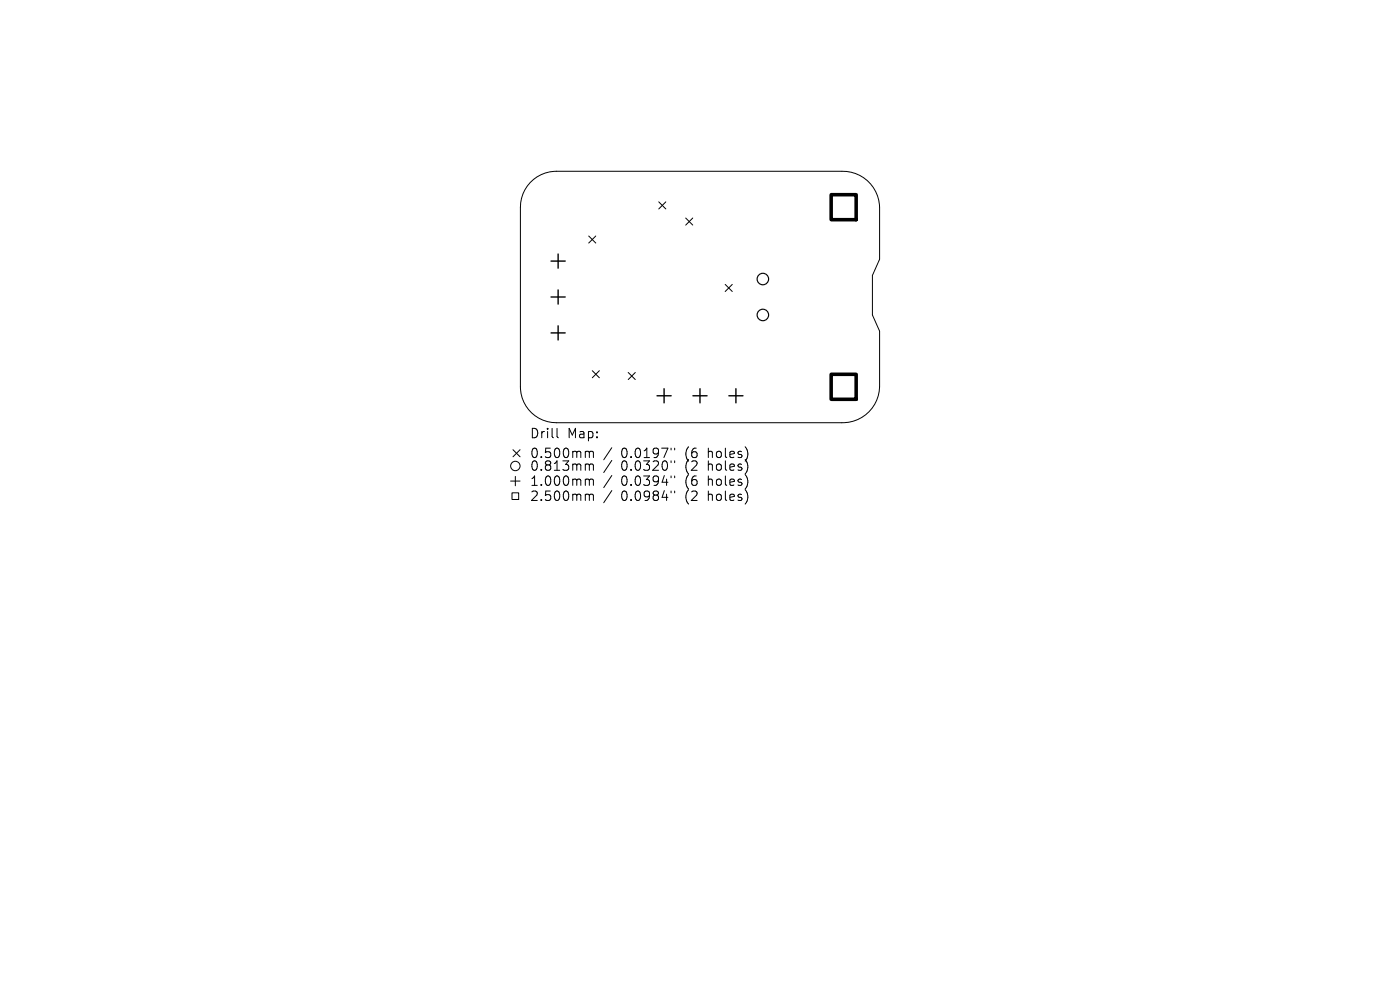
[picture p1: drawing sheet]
<svg xmlns="http://www.w3.org/2000/svg" width="297mm" height="210mm" viewBox="0 0 297 210" stroke-linecap="round" stroke-linejoin="round" font-family="sans-serif">
<defs><g id="words">
<g font-size="2.8">
<text x="112.3" y="93.2">Drill</text>
<text x="120.3" y="93.2">Map:</text>
<text x="112.3" y="97.4">0.500mm</text>
<text x="112.3" y="100.1">0.813mm</text>
<text x="131.8" y="97.4">0.0197&quot;</text>
<text x="131.8" y="100.1">0.0320&quot;</text>
<text x="145.5" y="97.4">(6</text>
<text x="145.5" y="100.1">(2</text>
<text x="150.5" y="97.4">holes)</text>
<text x="150.5" y="100.1">holes)</text>
<text x="112.3" y="103.3">1.000mm</text>
<text x="112.3" y="106.5">2.500mm</text>
<text x="131.8" y="103.3">0.0394&quot;</text>
<text x="131.8" y="106.5">0.0984&quot;</text>
<text x="145.5" y="103.3">(6</text>
<text x="145.5" y="106.5">(2</text>
<text x="150.5" y="103.3">holes)</text>
<text x="150.5" y="106.5">holes)</text>
</g>
</g></defs>
<g fill="none" stroke="#000" stroke-width=".21">
<path d="M112.5 38.7a7.6 7.6 0 0 1 5.5-2.4h60.6a7.8 7.8 0 0 1 8 7.7v11l-1.5 3.4v8.4l1.5 3.4v11.9a7.8 7.8 0 0 1-8 7.6h-60.6a7.6 7.6 0 0 1-7.6-7.6v-38.1a7.6 7.6 0 0 1 2.1-5.3zM124.9 50.1l1.5 1.5M126.4 50.1l-1.5 1.5M139.8 42.8l1.5 1.5M141.3 42.8l-1.5 1.5M145.5 46.3l1.5 1.5M147 46.3l-1.5 1.5M125.7 78.6l1.5 1.5M127.2 78.6l-1.5 1.5M133.3 79l1.5 1.5M134.8 79l-1.5 1.5M153.8 60.3l1.5 1.5"/>
<path d="M155.3 60.3l-1.5 1.5M108.8 95.4l1.5 1.5M110.3 95.4l-1.5 1.5M118.2 90.9v1.7l.3 .3M124.5 95.7l.4 .1 .1 .2M124.5 98.4h.2l.3 .3M125 96l.3-.3 .5 .1 .1 1.3M125 96v1.1M125 98.7v1.1M125 98.7l.3-.3 .5 .1 .1 1.3M129.8 95l-1.7 2.5M129.8 97.7l-1.7 2.5"/>
<path d="M142.4 95.1v.3M142.4 97.8v.3M143.1 95.1v.3M143.1 97.8v.3M108.3 102h2M108.6 104.5h1.4v1.5h-1.4zM109.3 101v2M124.5 101.6h.2l.3 .3M124.5 104.8h.2l.3 .3M125 101.9v1.1M125 105.1v1.1M125 101.9l.3-.3 .5 .1 .1 1.3"/>
<path d="M125 105.1l.3-.3 .5 .1 .1 1.3M129.8 100.9l-1.7 2.5M129.8 104.1l-1.7 2.5M142.4 101v.3M142.4 104.2v.3M143.1 101v.3M143.1 104.2v.3"/>
<circle cx="109.3" cy="98.8" r="1"/>
</g>
<g fill="none" stroke="#000" stroke-width=".24">
<circle cx="161.8" cy="59.2" r="1.22"/>
<circle cx="161.8" cy="66.8" r="1.22"/>
</g>
<path d="M116.9 55.4h3M118.4 53.9v3M116.9 63h3M116.9 70.6h3M118.4 61.5v3M118.4 69.1v3M139.4 84h3M140.9 82.5v3M147 84h3M148.5 82.5v3M154.6 84h3M156.1 82.5v3" fill="none" stroke="#000" stroke-width=".3"/>
<path d="M176.3 41.3h5.3v5.3h-5.3zM176.3 79.4h5.3v5.3h-5.3z" fill="none" stroke="#000" stroke-width=".75"/>
<use href="#words"/>
</svg>
